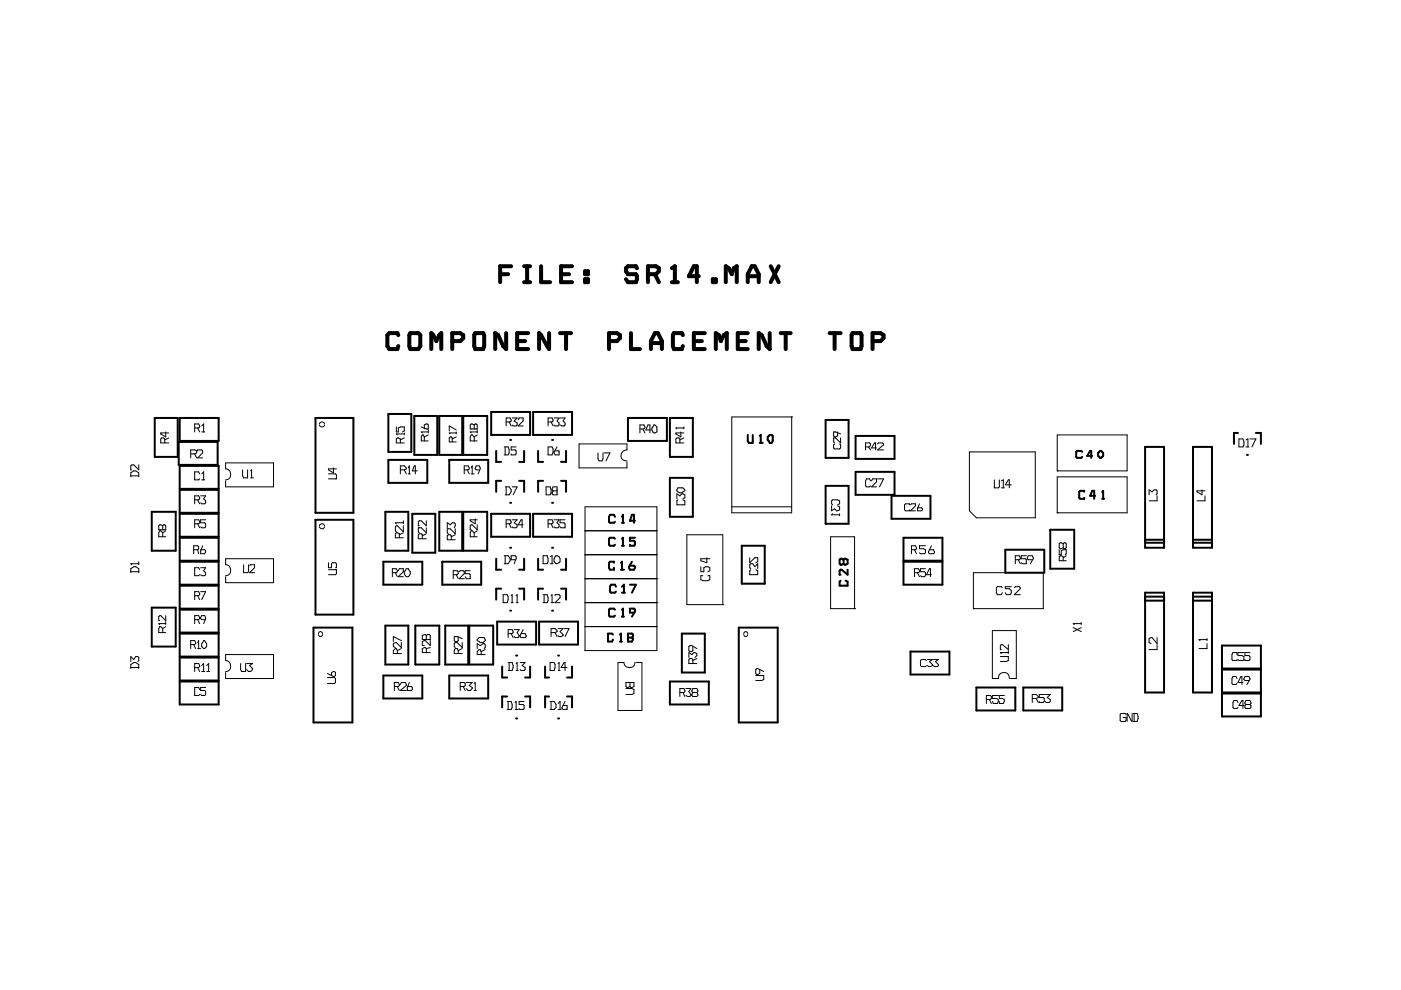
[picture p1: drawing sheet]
<svg xmlns="http://www.w3.org/2000/svg" width="297mm" height="210mm" viewBox="0 0 297 210" stroke-linecap="round" stroke-linejoin="round" font-family="sans-serif">
<g fill="none" stroke="#000" stroke-width=".42">
<path d="M32.8 88.6h4.9v8.3h-4.9zM37.9 93.7h8.2v4.9h-8.2zM38.1 88.6h8.3v4.9h-8.3zM38.1 98.8h8.3v4.8h-8.3zM66.9 88.6h8v20.1h-8zM82.3 97.5h8.3v4.9h-8.3zM82.3 87.8h4.9v8h-4.9zM87.8 88.2h4.9v8.2h-4.9zM93.1 88.2h4.9v8.2h-4.9zM95.2 97.5h8.3v4.9h-8.3zM98.2 88.2h5.1v8.2h-5.1zM104.1 87.3h8.3v4.9h-8.3z"/>
<path d="M105.2 95.6v2.3h1.1M108.2 93.3h.2M111.1 95.6v2.3h-1M113 87.3h8.3v4.9h-8.3zM114.1 95.6v2.3h1M117.1 93.3h.2M120 95.6v2.3h-1M133.1 88.6h8.3v4.9h-8.3zM142 88.6h4.9v8.3h-4.9zM158.5 92.2v1.3l.2 .4h.9v-1.7M161.1 93.9h.6M161.1 92.4l.2-.2v1.7"/>
<path d="M163.2 92.2h.4l.2 .2v1.1l-.2 .4h-.4l-.4-.6v-.7zM175 89h4.9v8.1h-4.9zM181.4 92.4h8.3v4.9h-8.3zM229.4 95.8l-.2-.2h-.8l-.2 .2v1.1l.2 .2h.8l.2-.2M231.6 96.7h-1.1l.6-1.1h.3v1.5M232.8 96l.5-.4h.2l.4 .4v.7l-.4 .4h-.2l-.5-.4zM242.8 94.8h4v21.3h-4zM252.9 94.8h4.1v21.3h-4.1zM262.5 91.8h-.9v2.3M264.4 96.4h.2M266.3 91.8h1v2.3M32.2 108.5h5.1v8.3h-5.1z"/>
<path d="M38.1 103.9h8.3v4.8h-8.3zM38.1 108.9h8.3v4.9h-8.3zM38.1 114h8.3v4.9h-8.3zM38.1 119.1h8.3v4.9h-8.3zM66.9 110.2h8v20.1h-8zM81.3 119.1h8.2v4.9h-8.2zM81.7 108.5h4.9v8.3h-4.9zM87.4 108.9h4.9v8.3h-4.9zM93.1 108.5h4.9v8.3h-4.9zM93.8 119.1h8.2v4.9h-8.2zM98.2 108.5h5.1v8.3h-5.1zM104.1 108.9h8.3v4.9h-8.3z"/>
<path d="M105.2 118.5v2.3h1.1M106.3 102h-1.1v2.3M108.2 116.1h.2M108.2 106.6h.2M110.1 102h1v2.3M111.1 118.5v2.3h-1M113 108.9h8.3v4.9h-8.3zM114.1 118.5v2.3h1M115.1 102h-1v2.3M117.1 116.1h.2M117.1 106.6h.2M119 102h1v2.3"/>
<path d="M120 118.5v2.3h-1M130.2 119.3v-.2h-.9l-.2 .2v1.1l.2 .4h.9v-.4M130.4 114.2l-.2-.2h-.9l-.2 .2v1.3l.2 .2h.9l.2-.2M130.4 109.6l-.2-.5h-.9l-.2 .5v1l.2 .2h.9l.2-.2M131.7 119.3l.2-.2v1.7M131.9 115.7h.4M131.9 109.6l.2-.5v1.7M131.9 114.2l.2-.2v1.7M131.9 110.8h.4M134 119.1l-.7 1.3 .3 .4h.8l.2-.4-.2-.5h-.8M134.6 114h-1v.7h.8l.2 .2v.6l-.2 .2h-.8v-.2M134.6 110.4h-1l.4-1.3h.4v1.7"/>
<path d="M142 101.3h4.9v8.3h-4.9zM157.3 115.7h4.8v8.1h-4.8zM175 103h4.9v8.1h-4.9zM178.9 118.7l-.5-.2-.4 .2v.8l.2 .2 .7-.2M178.9 118.7l.2-.2 .6 .2v.8l-.4 .2-.4-.2M178.9 118.7v.8M181.4 100h8.3v4.9h-8.3zM189 105.1h8.3v4.9h-8.3zM191.6 119.1h8.2v4.9h-8.2zM191.6 114h8.2v4.9h-8.2zM213.1 116.6h8.3v4.8h-8.3zM222.7 112.3h5.1v8.3h-5.1z"/>
<path d="M229.9 104.3v-.2h-.9l-.2 .2v1.3l.2 .2h.9v-.2M232.2 105.1h-1.1l.5-1h.4v1.7M233.7 104.3l.2-.2v1.7M233.7 105.8h.4M242.8 114.4h4M242.8 115.1h4M252.9 114.4h4.1M252.9 115.1h4.1M32.2 128.8h5.1v8.3h-5.1zM38.1 124.2h8.3v4.8h-8.3zM38.1 129.3h8.3v4.8h-8.3zM38.1 134.3h8.3v4.9h-8.3z"/>
<path d="M38.1 139.4h8.3v4.9h-8.3zM66.5 133.1h8.2v20.1h-8.2zM81.7 132.6h4.9v8.3h-4.9zM88.1 132.6h5v8.3h-5zM94.4 132.6h4.9v8.3h-4.9zM99.5 132.6h5.1v8.3h-5.1zM105.4 131.8h8.3v4.9h-8.3zM106.3 124.8h-1.1v2.3M108.2 129.5h.2M109.4 139h.2M110.1 124.8h1v2.3M114.3 131.8h8.3v4.9h-8.3z"/>
<path d="M115.1 124.8h-1v2.3M117.1 129.5h.2M118.3 139h.2M119 124.8h1v2.3M130 134.5l-.2-.2h-.9v1.7h.9l.2-.4M130.4 129.3l-.2-.3h-.9l-.2 .3v1.2l.2 .2h.9l.2-.2M130.6 124.4l-.2-.4h-.9l-.2 .4v1l.2 .3h.9l.2-.3M131.4 136h.5M131.4 134.5l.3-.2v1.7M131.7 120.8h.6M131.9 125.7h.6M131.9 130.7h.4"/>
<path d="M131.9 129.3l.2-.3v1.7M131.9 124.4l.4-.4v1.7M133.1 134.3h.9l.2 .2v.5l-.2 .2 .2 .4-.2 .4h-.9zM133.1 135.2h.9M133.6 124h1.2l-.8 1.7M134.4 129.9h-.8v-.9h.8l.2 .3v.4l-.6 1M144.6 134.3h4.8v8.3h-4.8zM156.6 133.1h8.3v20.1h-8.3zM178.2 123.1l-.2 .2v.9h1.7v-.9l-.4-.2M179.7 120.8v1l-1.3-1h-.2l-.2 .2v.8h.2M193 138.1h8.3v4.9h-8.3zM242.8 127.4h4"/>
<path d="M242.8 125.7h4v21.1h-4zM242.8 126.5h4M252.9 125.7h4.1v21.1h-4.1zM252.9 127.4h4.1M252.9 126.5h4.1M259.1 136.9h8.2v4.8h-8.2zM38.1 144.5h8.3v4.9h-8.3zM81.3 143.2h8.2v4.9h-8.2zM95.2 143.2h8.3v4.9h-8.3zM106.5 141.3v2.4h1M107.5 147.7h-1v2.3M109.4 152.3h.2"/>
<path d="M111.3 147.7h1.1v2.3M112.4 141.3v2.4h-1.1M115.6 141.3v2.4h.8M116.4 147.7h-.8v2.3M118.3 152.3h.2M120.2 147.7h1.1v2.3M121.3 141.3v2.4h-1.1M142 144.5h8.3v4.9h-8.3zM207 145.8h8.3v4.8h-8.3zM217 145.8h8.2v4.8h-8.2zM259.1 142h8.2v4.8h-8.2zM259.1 147h8.2v4.9h-8.2z"/>
</g>
<g fill="none" stroke="#000" stroke-width=".21">
<path d="M29.4 98.6v1l-1-1h-.5l-.2 .2v.8h.2M34.9 93.9v-.8l-.2-.2h-.4l-.2 .2v.8h1.7M35.1 91.6v1l-1-.6v-.2h1.7M35.8 92.9l-.9 .4M40.4 96.2h.9M41.3 90.7h.8l.2-.2-.2-.6h-.8v1.7M41.3 96.2l.4-.2v-.4l-.4-.2h-.9v1.7M41.3 96.2l.4 .9M41.9 95.6v-.2h.9l.2 .2v.4l-1.1 1.1h1.1M41.9 90.7l.4 .9M42.8 90.3l.4-.4v1.7M42.8 91.6h.6"/>
<path d="M51.4 99.6v1.3l.2 .4h.9v-1.7M53.1 99.8l.2-.2v1.7M67.7 89.9l.3-.4h.4l.4 .4M67.7 90.1l.3 .4h.4l.4-.4M70.7 99.2v1.1l-1.1-.7v-.2h1.7M84 90.5v1.1h.5v-.9l.4-.2h.8v.9l-.4 .2M84.9 93.9v-.8l-.7-.2-.2 .2v.8h1.7M84.9 99.6h.8M85.7 99.6l.4-.2v-.2l-.4-.4h-.8v1.7M85.7 99.6l.4 .9M85.7 92.9l-.8 .4M85.7 92h-1.7l.2 .2"/>
<path d="M85.7 91.8v.4M86.6 99.2l.2-.4v1.7M88.5 99.8h-1.1l.4-1h.3v1.7M89.3 90.5l1.1 .4h.4v-.8l-.2-.2-.6 .2v.8M90 92.6l-.3-.4h-.2l-.2 .4v.9h1.5M90 92.6v.9M90.8 91.6h-1.5l.2 .2M90.8 92.2l-.8 .4M90.8 91.2v.6M95.9 93.7v-.8l-.4-.3-.3 .3v.8h1.5M96.7 91.8h-1.5l.3 .2M96.7 91.2l-1.5-.9v1.1"/>
<path d="M96.7 92.6l-.8 .5M96.7 91.6v.4M98.4 99.6h.9l.2-.2-.2-.6h-.9v1.7M99.1 99.6l.4 .9M99.9 89.9l.6 .2 .5-.2 .2 .2v.8h-1.5v-.8zM99.9 99.2l.2-.4v1.7M100.5 92.6l-.4-.4h-.2l-.2 .4v.9h1.5M100.5 90.1v.8M100.5 92.6v.9M101.2 91.6h-1.5l.2 .2M101.2 92.2l-.7 .4M101.2 91.2v.6"/>
<path d="M101.6 99.6h-.6l-.2-.2 .2-.6h.6l.2 .4-.4 1.3M106.9 94.8h.8l.2 .6v.6l-.2 .4h-.8M107.1 94.8v1.6M107.3 89.5h.9l.2-.2-.2-.7h-.9v1.7M107.9 89.5l.5 .8M108.6 88.6h1l-.6 .7 .6 .4v.4l-.2 .2h-.6l-.2-.2M109.4 94.8h-1v.6h.8l.2 .2v.6l-.2 .2h-.8v-.2M109.9 89l.2-.4h.8v.7l-1 1h1M116.2 94.8h.9l.2 .4-.2 1.2h-.9zM116.2 89.5h.9l.2-.2-.2-.7h-.9v1.7M116.8 89.5l.5 .8M117.5 88.6h1l-.4 .7 .4 .4v.4l-.2 .2h-.6l-.2-.2"/>
<path d="M118.1 94.8l-.6 1.2 .2 .4h.8v-.8h-.8M118.7 88.6h1.1l-.4 .7 .4 .4v.4l-.2 .2-.9-.2M126.8 96v1.3l.2 .4h.6l.2-.4v-1.3M128.1 96h1.2l-.8 1.7M132.9 97.7a1.17 1.17 0 0 1-1.2-1.1 1.17 1.17 0 0 1 1.2-1.2v-1.3h-10.1v5.1h10.1v-1.3M135.7 90.9h.8l.2-.2-.2-.6h-.8v1.7M136.3 90.9l.4 .9M138 91.2h-1.1l.5-1.1h.4v1.7M138.6 90.1h.3l.4 .4v1.1l-.4 .2a.81 .81 0 0 1-.7-1.1zM144.1 93.9v-.8l-.2-.2h-.4l-.2 .2v.8h1.7M144.4 91.6v1l-1.1-.6v-.2h1.7M145 90.7h-1.7l.2 .2"/>
<path d="M145 92.9l-.9 .4M145 90.5v.4M155.2 88.4h12.7v20.3h-12.7zM167.9 88.4h.1M177 94.1l-.3 .2v.7l.3 .2h1l.2-.2v-.7l-.2-.2M177.6 91.6v.8l-.6 .2-.3-.2v-.8h.5l1 .4M178.2 92.9v1l-1-1h-.5v.8l.3 .2M183.5 94.8h.9l.2-.7-.2-.2h-.9v1.5M184.1 94.8l.5 .6M185.8 95h-1l.6-1.1h.2v1.5M186.1 94.1l.2-.2h.8l.2 .2v.2l-1.2 1.1h1.2M205.5 95.8h14v14h-12.5l-1.5-1.5z"/>
<path d="M224.2 99.8h.1M224.2 92.2h14.8v7.6h-14.8zM262.7 93.1h.8l.2 .6v.6l-.2 .5h-.8zM264.2 94.8h.6M264.2 93.3l.4-.2v1.7M265 93.1h1.3l-.9 1.7M27.7 101.1v-.8l.7-.5h.4l.6 .5v.8M27.7 100.9h1.7M29.4 119.5h-1.7l.2 .2M29.4 119.1v.6M33.9 111.3l.6 .2 .4-.2 .2 .2v.8h-1.4v-.8zM34.5 113l-.4-.5h-.2l-.2 .5v.8h1.4"/>
<path d="M34.5 111.5v.8M34.5 113v.8M35.1 112.5l-.6 .5M41.1 116.6h.8M41.3 106h.8l.2-.2-.2-.7h-.8v1.7M41.3 111.1h.8l.2-.3-.2-.6h-.8v1.7M41.9 116.6l.2-.3v-.4l-.2-.2h-.8v1.7M41.9 106l.4 .8M41.9 111.1l.4 .8M41.9 116.6l.2 .8M42.3 100.5l-.2-.5h-.8v1.7h.8l.2-.2M42.5 105.1h1.1l-.4 .7 .4 .4v.4l-.2 .2h-.6l-.3-.2"/>
<path d="M42.8 101.7h.6M42.8 100.5l.4-.5v1.7M43 115.7l-.5 1.1v.6h.9l.2-.4-.2-.4h-.9M43.6 110.2h-1.1v.6h.9l.2 .3v.6l-.2 .2h-.6l-.3-.2M47.8 101.7a1.17 1.17 0 0 0 1.1-1.1 1.17 1.17 0 0 0-1.1-1.2v-1.3h10.2v5.1h-10.2v-1.2M51.6 119.7v1.7h.9l.2-.2v-1.5M52.9 119.9l.2-.2h.9v.7l-1.1 1h1.1M53.1 101.3h.7M67.7 111.5l.3-.4h.4l.4 .4M67.7 111.7l.3 .4h.4l.4-.4M69.6 119.3v1.1h.7v-.9l.2-.2h.6l.2 .2v.9h-.2M69.6 100.5h1.5l.2 .2v.8h-1.7"/>
<path d="M84.7 114v-.8l-.7-.2-.2 .2v.8h1.7M85.5 110.8h-1.7l.2 .3M85.5 110.4v.7M85.5 111.5v1.2l-1.3-1.2-.4 .2v.8l.2 .2M85.5 113l-.8 .4M86.6 100.5h.4M89.5 114.2v-.8l-.2-.2h-.4l-.2 .2v.8h1.7M90.4 111.9v1.1l-1.1-1.1h-.6v.8l.2 .3M90.4 110.4v1.1l-1.1-1.1h-.4l-.2 .2v.9h.2M90.4 113.2l-.9 .4M94.8 111.9v-1.1l.7 .5 .4-.5h.4l.2 .3-.2 .8M95.7 114.4v-.8l-.2-.2h-.5l-.2 .2v.8h1.7"/>
<path d="M96.5 112.1v1.1l-1-1.1h-.7v.9l.2 .2M96.5 113.4l-.8 .4M99.9 100.5h.6M100.5 113l-.4-.5h-.2l-.2 .5v.8h1.5M100.5 113v.8M100.8 110v1.1l-1.1-.7v-.2h1.5M101.2 111.3v1l-1.1-1h-.2l-.2 .2v.8h.2M101.2 112.5l-.7 .5M106.9 117.8h.8l.5 .7v.4l-.5 .6h-.8M107.1 103.2h.8l.5 .7v.4l-.5 .6h-.8M107.1 117.8v1.7M107.3 111.1h.9l.2-.3-.2-.6h-.9v1.7"/>
<path d="M107.3 103.2v1.7M107.9 111.1l.5 .8M108.6 103.2h1l-.8 1.7M108.6 110.2h1l-.6 .6 .6 .5v.4l-.2 .2h-.6l-.2-.2M109.2 118.7h-.8v-.9h.8l.2 .2v.5l-.4 1M110.9 111.3h-1l.6-1.1h.2v1.7M115.1 117.8h.9l.2 .7v.6l-.2 .4h-.9zM115.8 103.2h.8l.2 .7v.6l-.2 .4h-.8zM116.2 111.1h.9l.2-.3-.2-.6h-.9v1.7M116.6 119.5h.7M116.6 118l.5-.2v1.7M116.8 111.1l.5 .8"/>
<path d="M117.3 103.2h.8v1.7h-.8l-.2-.2 .2-.6-.2-.5zM117.3 104.1h.8M117.5 110.2h1l-.4 .6 .4 .5v.4l-.2 .2h-.6l-.2-.2M117.7 118l.4-.2 .4 .2 .2 .5v.6l-.6 .4h-.2l-.4-.4v-.6zM119.8 110.2h-1.1v.6h.9l.2 .3v.8h-.8l-.3-.2M124 112.5h.1M124 117.6h.1M124 107.5h15.3v30.4h-15.3zM124 117.6h15.3M124 112.5h15.3M143.5 105.8v-1.1l.6 .4 .5-.4 .6 .2v.7l-.4 .2M143.7 106l-.2 .2v.8h1.7v-.8l-.4-.2"/>
<path d="M143.7 103.4h1.1l.4 .5v.2l-.4 .2a.82 .82 0 0 1-1.3-.2zM145.6 113.4h7.6v14.8h-7.6zM149.9 118.3v1l-1.3-.4v-.4h1.9M155.2 107.5h12.7M159 118.3v1l1-1h.7v.8l-.5 .2M176.1 113.8h5.1v15.2h-5.1zM176.3 107.2v1.1l.7-.4 .4 .4 .6-.2v-.6l-.4-.3M176.5 107l-.2-.2v-.6l.2-.2h1.1l.4 .2v.6l-.4 .2M176.5 108.9l-.2 .2h1.7M178 108.9v.5M184.6 102l-.2-.5h-.7l-.2 .5v1l.2 .2h.7l.2-.2M184.8 102l.2-.5h.8v.7l-1 1h1"/>
<path d="M186.1 101.5h1.2l-.8 1.7M192.8 107v-.2h-.8l-.2 .2v1.1l.2 .2h.8v-.2M193 107l.3-.2h.8v.4l-1.1 1.1h1.1M193.3 116.6h.8l.2-.3-.2-.6h-.8v1.7M193.9 116.6l.4 .8M194.9 106.8l-.4 1.1v.4h.9l.2-.2-.2-.4h-.9M196.2 115.7h-1.3v.6h.9l.4 .3v.6l-.2 .2h-.8l-.3-.2M197.5 115.7l-.7 1.5 .3 .2h.8l.2-.2-.2-.6h-.8M210.8 101.7v1.7h.9l.2-.2v-1.5M212.3 103.4h.6M212.3 102l.4-.3v1.7M214.4 102.8h-1.3l.7-1.1h.2v1.7"/>
<path d="M215.3 118.7h.8l.2-.2-.2-.7h-.8v1.7M215.9 118.7l.4 .8M217.6 117.8h-1.1v.7h.9l.2 .2v.8h-.9l-.2-.2M218.9 118.7h-.9l-.2-.2 .2-.7h.9l.2 .5-.7 1.2M224.2 108.7h.1M224.2 101.1h14.8v7.6h-14.8zM224.6 116.6v1h.4v-.8l.4-.2h.7v.8l-.3 .2M225.4 115.3l-.4-.2-.4 .2v.8l.2 .2 .6-.2M225.4 115.3l.2-.2 .5 .2v.8l-.3 .2-.4-.2M225.4 118.9v-.9l-.6-.2-.2 .2v.9h1.5M225.4 115.3v.8M226.1 117.8l-.7 .5"/>
<path d="M243.6 104.9v-1l.7 .4 .4-.4h.4l.2 .2v.6l-.2 .2M245.3 105.1v1.1h-1.7M254.8 103.9v1l-1-.6v-.2h1.7M255.5 105.1v1.1h-1.7M27.7 121.2h1.7M27.7 121.4v-.8l.7-.4h.4l.6 .4v.8M34.5 133.3l-.4-.4h-.2l-.2 .4v.8h1.4M34.5 133.3v.8M35.1 130.5v1.1l-1-1.1h-.2l-.2 .2v.9h.2M35.1 131.8v.6M35.1 132.9l-.6 .4M35.1 132.2h-1.4l.2 .2"/>
<path d="M40.4 136.7h.9l.2-.2-.2-.7h-.9v1.7M41.1 136.7l.4 .8M41.3 126.3h.8l.2-.2-.2-.7h-.8v1.7M41.3 131.4h.8l.2-.2-.2-.7h-.8v1.7M41.9 137.5h.6M41.9 136.2l.2-.4v1.7M41.9 126.3l.4 .8M41.9 131.4l.4 .8M42.3 120.8l-.2-.4h-.8v1.7h.8l.2-.3M42.5 120.4h1.1l-.4 .6 .4 .4v.4l-.2 .3h-.6l-.3-.3M42.5 125.4h1.1l-.8 1.7M43.2 135.8h.2l.4 .7v.6l-.4 .4h-.2l-.4-.4v-.6z"/>
<path d="M43.4 131.4h-.6l-.3-.2 .3-.7h.6l.2 .5-.4 1.2M47.8 122.1a1.17 1.17 0 0 0 1.1-1.2 1.17 1.17 0 0 0-1.1-1.2v-1.2h10.2v5h-10.2v-1.2M67.5 134.3a.42 .42 0 0 1 .4-.4 .42 .42 0 0 1 .5 .4M67.5 134.5a.42 .42 0 0 0 .4 .5 .42 .42 0 0 0 .5-.5M69.6 120.8h1.7v.8l-.2 .2h-1.5M83.2 121.4h.8l.2-.2-.2-.6h-.8v1.7M83.8 121.4l.4 .9M84.2 137.9l-.2-.4h-.2l-.4 .4v.7h1.7M84.2 137.9v.7M84.5 121l.2-.4h.8v.6l-1 1.1h1M85.1 135.8l-1.7-.8v1M85.1 136.2v1.1l-1.1-1.1-.6 .3v.6l.4 .2"/>
<path d="M85.1 137.5l-.9 .4M86.1 120.6h.5l.2 .4a.82 .82 0 0 1-.2 1.3h-.5a.82 .82 0 0 1-.2-1.3zM89.5 134.8l.5-.3 .4 .3 .2-.3h.4l.2 .3v.8h-1.7zM90.4 137.5l-.2-.2-.7 .2v.9h1.7M90.4 134.8v.8M90.4 137.5v.9M91.2 135.8v1.1l-1-1.1-.7 .2v.9h.5M91.2 137.3l-.8 .2M96.1 121.8h.8l.3-.2v-.4l-.3-.2h-.8v1.7M96.7 121.8l.5 .9M97.2 137.9l-.3-.4h-.4l-.2 .4v.7h1.7M97.2 135v.8l-.3 .2h-.4l-.2-.2v-.8h.6l1.1 .4"/>
<path d="M97.2 137.9v.7M97.4 121.2l.2-.2h.6l.2 .2v.4l-1 1.1h1M98 136.2v1.1l-1.1-1.1h-.4l-.2 .3v.6l.2 .2M98 137.5l-.8 .4M99.7 121h-1.1v.6h.9l.2 .2v.9h-.9l-.2-.4M101.2 135.6l.4-.4h1.1l.2 .6-.5 .4h-.6l-.6-.4zM101.2 137.5v-1l.6 .4 .9-.4 .2 .2v.6l-.2 .2M102 138.1l-.2-.4h-.2l-.4 .4v.7h1.7M102 138.1v.7M102.9 137.7l-.9 .4M106.7 126.1h.8l.2 .4-.2 1.3h-.8zM107.7 134.3h.9l.2-.2-.2-.6h-.9v1.7"/>
<path d="M108.4 127.8h.4M108.4 126.3l.2-.2v1.7M108.4 134.3l.4 .9M109 133.5h1.1l-.5 .6 .5 .9-.2 .2h-.7l-.2-.2M109.4 127.8h.5M109.4 126.3l.2-.2v1.7M110.9 133.5l-.6 1.5 .2 .2h.8l.2-.2-.2-.7h-.8M115.1 126.1h.9l.2 .6v.7l-.2 .4h-.9M115.4 126.1v1.7M116.8 127.8h.7M116.8 126.3l.3-.2v1.7M116.8 134.1h.9"/>
<path d="M117.7 126.3v-.2h.8l.2 .2v.4l-1 1.1h1M117.7 134.1l.4-.2v-.2l-.4-.4h-.9v1.7M117.7 134.1l.4 .9M118.3 133.3h1.1l-.7 .6 .7 .6v.3l-.4 .2h-.5l-.2-.2M119.6 133.3h1l-.8 1.7M124 122.7h.1M124 137.9h.1M124 122.7h15.3M124 127.8h15.3M124 132.9h15.3M139.3 122.7h.1M139.3 127.8h.1"/>
<path d="M146 139.4v-1l.7 .4 .4-.4 .6 .2v.4l-.4 .4M146.9 137.1v.8l-.2 .2h-.4l-.3-.2v-.8l.3-.2h.4l1 .6M147.7 139.6l-.8 .5M148.6 120.2v1h.6v-.8l.4-.2 .9 .2v.6l-.4 .2M149 122.1h-.4v.8l.4 .2h1.1l.4-.2v-.8h-.4M153.2 128.2h.1M157.7 134.3a.42 .42 0 0 1 .4-.4 .42 .42 0 0 1 .4 .4M157.7 134.5a.42 .42 0 0 0 .4 .5 .42 .42 0 0 0 .4-.5M159.2 120.8l-.2 .2v.8h1.7v-.8l-.5-.2M159.2 120.6l-.2-.2v-.7l.2-.2h.4l.4 .7 .7-.7v1.1M181.2 129h.1M193.9 121.4h.8l.2-.2-.2-.6h-.8v1.7"/>
<path d="M194.5 121.4l.4 .9M196.2 120.6h-1v.6h.8l.2 .2v.7l-.2 .2h-.6l-.2-.2M196.6 139.8h1.1l-.6 .5 .6 .6v.2l-.4 .2h-.5l-.2-.2M197.5 121.8h-1.1l.7-1.2h.2v1.7M197.9 139.8h1.1l-.7 .5 .7 .6v.2l-.2 .2h-.7l-.2-.2M206.4 129h.1M206.4 121.4h14.8v7.6h-14.8zM212.1 139.2h1.7v.9l-.4 .2h-1.3M212.5 124.6l-.2-.2h-.8l-.3 .2v1.1l.3 .4h.8l.2-.4M213.8 138.4h-1.7l.2 .2M213.8 136.7v1l-1.3-1-.4 .2v.8h.2M213.8 137.9v.7"/>
<path d="M214.4 124.4h-1.3v.4h.9l.4 .4-.2 .9h-.8l-.3-.4M215.1 124.6l.2-.2h.8l.2 .2v.2l-1.2 1.3h1.2M227.5 133.1l1.7 .8M229.2 132.2h-1.7l.3 .2M229.2 133.1l-1.7 .8M229.2 132v.4M245.3 136.7v1h-1.7M245.3 135.2v1.3l-1-1.3-.7 .2v.8l.5 .3M255.9 136.5v1h-1.7M255.9 135.4v.4M255.9 135.6h-1.7l.2 .2M262.3 138.8v-.4h-.9l-.2 .4v1l.2 .3h.9v-.3"/>
<path d="M263.7 138.4h-1.2v.6h.8l.4 .2v.6l-.2 .3h-.8l-.2-.3M265 138.4h-1.1v.6h.9l.2 .2v.6l-.2 .3h-.9v-.3M27.7 141.7v-.8l.7-.4h.4l.6 .4v.8M27.7 140.3v-1.1l.7 .6 .4-.6h.4l.2 .2v.7l-.2 .2M27.7 141.5h1.7M41.3 141.5h.8l.2-.2-.2-.6h-.8v1.7M41.9 141.5l.4 .9M42.3 146.2l-.2-.4h-.8v1.7h.8l.2-.3M42.8 141.1l.4-.4v1.7M42.8 142.4h.6M43.6 145.8h-1.1v.6h.9l.2 .2v.6l-.2 .3h-.6l-.3-.3M43.8 142.4h.6"/>
<path d="M43.8 141.1l.4-.4v1.7M47.8 142.4a1.17 1.17 0 0 0 1.1-1.2 1.17 1.17 0 0 0-1.1-1.1v-1.3h10.2v5.1h-10.2v-1.3M51 140.7v1.3l.2 .4h.9v-1.7M52.3 140.7h1.3l-.7 .4 .7 .6v.3l-.5 .4h-.4l-.4-.4M69.4 142.8l1.5 .6 .2-.2v-.6l-.2-.2-.6 .2v.6M69.4 143.7h1.5l.2 .2v.8l-.2 .2h-1.5M83.6 145.6h.9l.2-.3-.2-.6h-.9v1.7M84.2 145.6l.5 .8M84.9 145.1l.2-.4h.8l.2 .6-1.2 1.1h1.2M86.8 144.7l-.4 1.1v.6h.8l.2-.2v-.4l-.2-.2h-.8M97.6 145.6h.8l.2-.3v-.4l-.2-.2h-.8v1.7M98.2 145.6l.4 .8"/>
<path d="M98.8 144.7h1.3l-.6 .6 .6 .5v.2l-.4 .4h-.4l-.5-.4M100.5 146.4h.5M100.5 144.9l.3-.2v1.7M107.5 148.7h.9l.2 .7v.6l-.2 .4h-.9M107.7 140.5h.9l.2 .6-.2 1.1h-.9M107.7 148.7v1.7M107.9 140.5v1.7M109.2 148.9l.2-.2v1.7M109.2 150.4h.7M109.4 140.7l.2-.2v1.7M109.4 142.2h.5M110.3 140.5h1l-.6 .6 .6 .4v.5l-.2 .2h-.6l-.2-.2"/>
<path d="M111.1 148.7h-1v.7h.8l.2 .2v.6l-.2 .2h-.8v-.2M116.6 140.5h.9l.2 .4-.2 1.3h-.9zM116.6 148.7h.9l.4 .7v.6l-.4 .4h-.9M116.8 148.7v1.7M118.3 140.7l.2-.2v1.7M118.3 149.2l.4-.5v1.7M118.3 142.2h.4M118.3 150.4h.7M119.8 148.7l-.6 1.5 .2 .2h.8v-.8h-.8M120.2 141.5h-1.2l.6-1h.2v1.7M132.7 144.7h1.7v.9l-.4 .2-.4-.2-.7 .2-.2-.2zM132.7 146h1.3l.4 .2v.8l-.4 .2h-1.3"/>
<path d="M133.6 144.7v.9M134.6 140.5a1.17 1.17 0 0 1-1.1 1 1.17 1.17 0 0 1-1.2-1h-1.3v10.1h5.1v-10.1h-1.3M144.1 146.8h.9l.2-.2-.2-.6h-.9v1.7M144.8 146.8l.4 .9M145.4 146h1.1l-.5 .6 .5 .9-.2 .2-.9-.2M146.9 140.7v-.9l-.2-.2h-.4l-.3 .2v.9h1.7M146.9 146.8l-.2-.2 .2-.6h.8l.3 .4-.3 .4M146.9 146.8h.8M146.9 146.8l-.2 .4 .2 .5h.8l.3-.2-.3-.7M160.2 143.2h1.7v.9l-.4 .2h-1.3M161.1 142v.8l-.7 .2-.2-.2v-.8l.2-.3 1.5 .7M196.4 140.1l-.2-.3h-.8l-.2 .3v1l.2 .2h.8l.2-.2"/>
<path d="M209.1 148.3h.9l.2-.2v-.4l-.2-.2h-.9v1.7M209.8 148.3l.4 .9M211.7 147.5h-1.3v.6h.8l.5 .2-.2 .9h-.9l-.2-.5M212.9 147.5h-1v.6h.6l.4 .2-.2 .9h-.8v-.5M214 143.9a1.17 1.17 0 0 0-1.2-1.3 1.17 1.17 0 0 0-1.1 1.3h-1.3v-10.2h5.1v10.2h-1.3M218.9 148.1h.8M219.7 148.1l.4-.2v-.2l-.4-.5h-.8v1.7M219.7 148.1l.4 .8M221.4 147.2h-1.1v.7h.9l.2 .2v.6l-.2 .2h-.9v-.2M221.6 147.2h1.1l-.7 .7 .7 .4v.4l-.2 .2h-.7l-.2-.2M238.8 151.5l-.3-.2h-.8l-.2 .2v1.3l.2 .2h.8l.3-.2v-.7h-.7M240 151.3v1.7l-1-1.7v1.7"/>
<path d="M240.2 151.3h.9l.2 .6-.2 1.1h-.9M240.5 151.3v1.7M262.3 143.9l-.3-.5h-.6l-.2 .5v1l.2 .2h.6l.3-.2M262.5 148.9l-.2-.4h-.7l-.2 .4v1.1l.2 .2h.7l.2-.2M263.5 144.7h-1l.6-1.3h.2v1.7M263.7 149.6h-1l.6-1.1h.2v1.7M264.2 149.4l-.3-.2 .3-.7h.8l.2 .4-.2 .5M264.2 149.4l-.3 .2v.4l.3 .2h.8l.2-.2v-.4l-.2-.2M264.2 149.4h.8M264.8 144.3h-.9l-.2-.2 .2-.7h.9l.2 .5-.6 1.2"/>
</g>
<g fill="none" stroke="#000" stroke-width=".85">
<path d="M106 58.1h1.7M108.4 56.4h-2.4v3.4M111.1 56.4h1.3M111.1 59.8h1.3M111.8 56.4v3.4M114.7 56.4v3.4h1.9M119 58.1h1.6M121.3 56.4h-2.3v3.4h2.3M124 57.5h.7v.6h-.7zM124 59.2h.7v.6h-.7zM135 56.9l-.2-.5h-1.7l-.4 .5v.6l.4 .6h1.7l.2 .5-.2 1.2h-1.7l-.4-.6M137.4 58.1h1.7l.6-.6v-.6l-.6-.5h-1.7v3.4"/>
<path d="M138.9 58.1l.8 1.7M142.5 59.8h1.2M142.5 56.9l.6-.5v3.4M148.2 58.6h-2.2l1.1-2.2h.6v3.4M151.1 59.2h.7v.6h-.7zM153.9 59.8v-3.4l.6 .5 .7 1.2 .4-1.2 .6-.5v3.4M158.5 59.8v-1.7l.9-1.7h.6l.9 1.7v1.7M158.5 58.6h2.4M163.4 56.4l1.7 3.4M165.1 56.4l-1.7 3.4M84.5 71l-.3-.4h-1.7l-.4 .4v2.4l.4 .6h1.7l.3-.6M87 70.6h1.7l.4 .4v2.4l-.4 .6h-1.7l-.2-.6v-2.4z"/>
<path d="M91.4 74v-3.4l.5 .4 .6 1.3 .6-1.3 .5-.4v3.4M95.9 72.3h1.7l.6-.6v-.7l-.6-.4h-1.7v3.4M100.8 70.6h1.6l.3 .4v2.4l-.3 .6h-1.6l-.3-.6v-2.4zM107.3 70.6v3.4l-.6-.6-1.1-2.4-.6-.4v3.4M109.6 72.3h1.7M112 70.6h-2.4v3.4h2.4M116.4 70.6v3.4l-1.7-3-.4-.4v3.4M118.7 70.6h2.4M120 70.6v3.4M129.1 72.3h1.7l.6-.6v-.7l-.6-.4h-1.7v3.4M133.8 70.6v3.4h1.9M138 74v-1.7l.9-1.7h.6l.8 1.7v1.7"/>
<path d="M138 72.7h2.3M144.8 71l-.2-.4h-1.7l-.2 .4v2.4l.2 .6h1.7l.2-.6M147.1 72.3h1.7M149.4 70.6h-2.3v3.4h2.3M151.8 74v-3.4l.6 .4 .4 1.3 .7-1.3 .6-.4v3.4M156.4 72.3h1.7M158.5 70.6h-2.1v3.4h2.1M163.2 70.6v3.4l-.6-.6-1.1-2.4-.6-.4v3.4M165.5 70.6h2.1M166.6 70.6v3.4M175.9 70.6h2.3M177 70.6v3.4"/>
<path d="M180.8 70.6h1.7l.2 .4v2.4l-.2 .6h-1.7l-.2-.6v-2.4zM185 72.3h1.7l.6-.6v-.7l-.6-.4h-1.7v3.4"/>
</g>
</svg>
